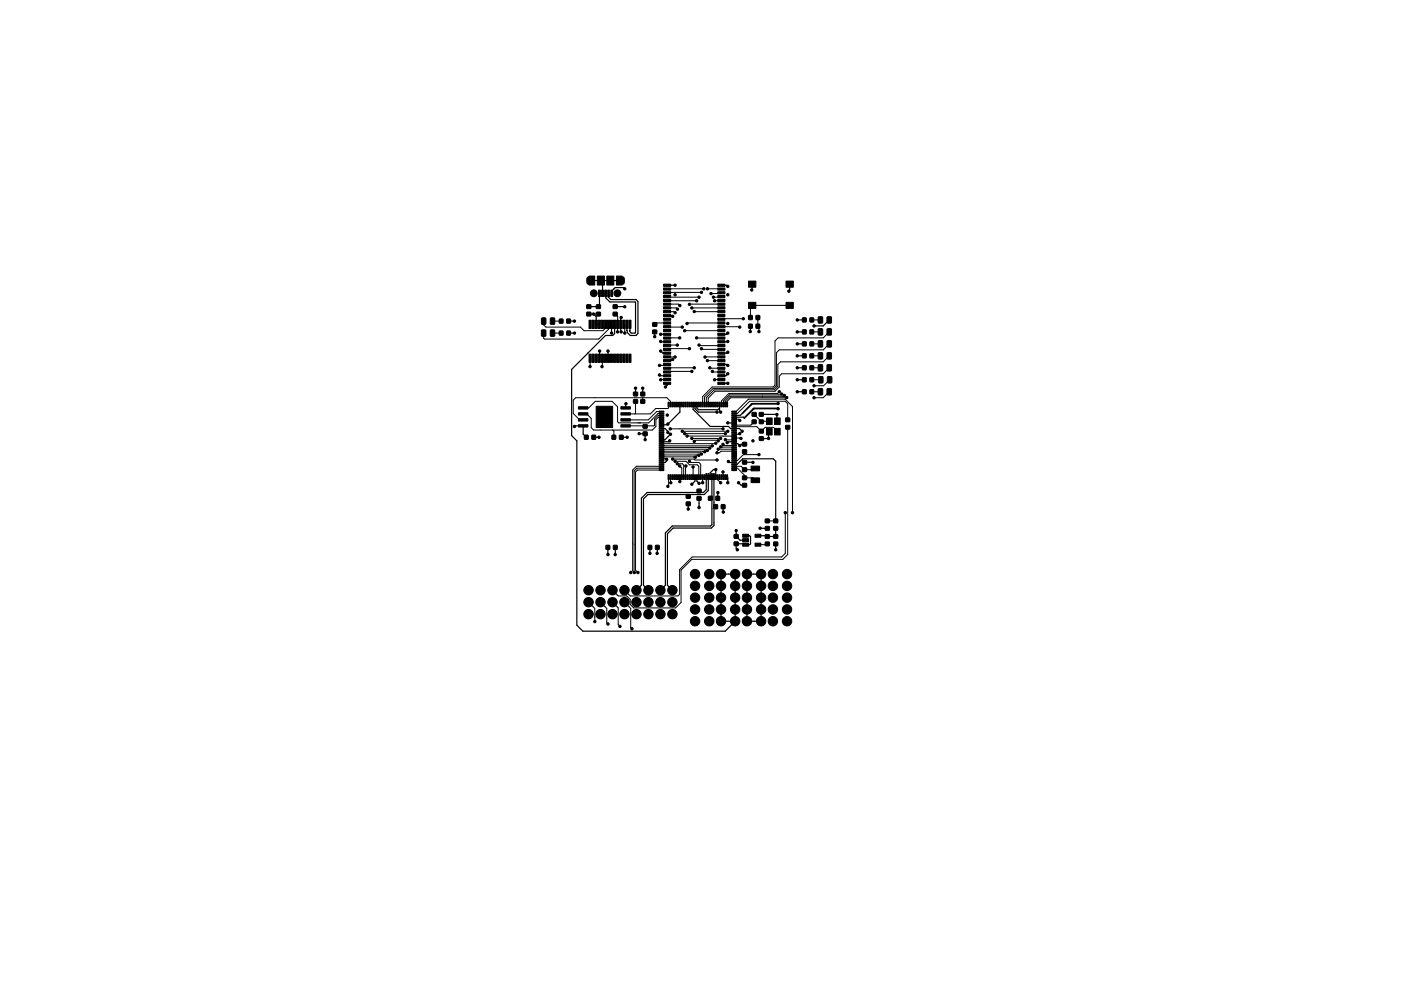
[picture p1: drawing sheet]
<svg xmlns="http://www.w3.org/2000/svg" width="297mm" height="210mm" viewBox="0 0 297 210" stroke-linecap="round" stroke-linejoin="round" font-family="sans-serif">
<g fill="#000" stroke="#000" stroke-width=".21">
<path d="M124.9 58.6h1.2v1.9h-1.2zM126.6 58.6h1.5v1.9h-1.5zM128.6 58.6h1.5v1.9h-1.5zM130.7 58.6h1.2v1.9h-1.2zM114.9 70l.8 .1-.1 1.2h-.8zM114.9 67.5h.8l-.1 1.3-.8-.1zM116.7 70l.9 .1-.1 1.2h-.8zM116.7 67.5h.9l-.1 1.3-.8-.1zM118.6 70.3h.8l-.1 .8h-.7zM118.6 67.7h.8l-.1 .9-.7-.1zM120.2 70.3h.7v.8h-.7zM120.2 67.7h.7v.9l-.7-.1z"/>
<path d="M124.4 66.3l.8-.1 .1 .8h-.9zM124.4 64.7h.8l.1 .7h-.9zM124.9 67.9h.4v1.8h-.4zM124.9 75.1h.4v1.8h-.4zM125.5 67.9h.5v1.8h-.5zM125.5 75.1h.5v1.8h-.5zM126.2 67.9h.4v1.8h-.4zM126.2 75.1h.4v1.8h-.4zM126.5 66.3l.8-.1v.8h-.8zM126.5 64.7h.8v.7h-.8zM126.8 67.9h.5v1.8h-.5zM126.8 75.1h.5v1.8h-.5z"/>
<path d="M126.9 61.6h.4v1.3h-.4zM127.5 67.9h.4v1.8h-.4zM127.5 75.1h.4v1.8h-.4zM127.5 61.6h.4v1.3h-.4zM128.1 67.9h.5v1.8h-.5zM128.1 75.1h.5v1.8h-.5zM128.2 61.6h.4v1.3h-.4zM128.8 67.9h.4v1.8h-.4zM128.8 75.1h.4v1.8h-.4zM128.8 61.6h.4v1.3h-.4zM129.4 67.9h.5v1.8h-.5zM129.4 75.1h.5v1.8h-.5z"/>
<path d="M129.5 61.6h.4v1.3h-.4zM130.1 67.9h.4v1.8h-.4zM130.1 75.1h.4v1.8h-.4zM130 66.3l.8-.1 .1 .8h-.9zM130 64.7h.8l.1 .7h-.9zM130.7 67.9h.5v1.8h-.5zM130.7 75.1h.5v1.8h-.5zM131.4 67.9h.4v1.8h-.4zM131.4 75.1h.4v1.8h-.4zM132 67.9h.5v1.8h-.5zM132 75.1h.5v1.8h-.5zM132.7 67.9h.4v1.8h-.4z"/>
<path d="M132.7 75.1h.4v1.8h-.4zM133.3 67.9h.5v1.8h-.5zM133.3 75.1h.5v1.8h-.5zM138.4 70h.8v.8h-.8zM138.4 68.5h.8v.7h-.8zM140.7 60.3h1.5v.5h-1.5zM140.7 61.1h1.5v.5h-1.5zM140.7 61.9h1.5v.5h-1.5zM140.7 62.7h1.5v.5h-1.5zM140.7 63.5h1.5v.5h-1.5zM140.7 64.3h1.5v.5h-1.5zM140.7 65.1h1.5v.5h-1.5z"/>
<path d="M140.7 65.9h1.5v.5h-1.5zM140.7 66.7h1.5v.5h-1.5zM140.7 67.5h1.5v.5h-1.5zM140.7 68.3h1.5v.5h-1.5zM140.7 69.1h1.5v.5h-1.5zM140.7 69.9h1.5v.5h-1.5zM140.7 70.7h1.5v.5h-1.5zM140.7 71.5h1.5v.5h-1.5zM140.7 72.3h1.5v.5h-1.5zM140.7 73.1h1.5v.5h-1.5zM140.7 73.9h1.5v.5h-1.5zM140.7 74.7h1.5v.5h-1.5z"/>
<path d="M140.7 75.5h1.5v.5h-1.5zM140.7 76.3h1.5v.5h-1.5zM140.7 77.1h1.5v.5h-1.5zM140.7 77.9h1.5v.5h-1.5zM140.7 78.7h1.5v.5h-1.5zM140.7 79.5h1.5v.5h-1.5zM152.2 79.5h1.5v.5h-1.5zM152.2 78.7h1.5v.5h-1.5zM152.2 77.9h1.5v.5h-1.5zM152.2 77.1h1.5v.5h-1.5zM152.2 76.3h1.5v.5h-1.5zM152.2 75.5h1.5v.5h-1.5z"/>
<path d="M152.2 74.7h1.5v.5h-1.5zM152.2 73.9h1.5v.5h-1.5zM152.2 73.1h1.5v.5h-1.5zM152.2 72.3h1.5v.5h-1.5zM152.2 71.5h1.5v.5h-1.5zM152.2 70.7h1.5v.5h-1.5zM152.2 69.9h1.5v.5h-1.5zM152.2 69.1h1.5v.5h-1.5zM152.2 68.3h1.5v.5h-1.5zM152.2 67.5h1.5v.5h-1.5zM152.2 66.7h1.5v.5h-1.5zM152.2 65.9h1.5v.5h-1.5z"/>
<path d="M152.2 65.1h1.5v.5h-1.5zM152.2 64.3h1.5v.5h-1.5zM152.2 63.5h1.5v.5h-1.5zM152.2 62.7h1.5v.5h-1.5zM152.2 61.9h1.5v.5h-1.5zM152.2 61.1h1.5v.5h-1.5zM152.2 60.3h1.5v.5h-1.5zM158.7 64.1h1.5v1.3h-1.5zM158.7 59.6h1.5v1.3h-1.5zM158.7 68.8h.8v.8h-.8zM158.7 67h.8v.8h-.8zM160.3 68.8h.8l-.1 .8h-.7z"/>
<path d="M160.3 67h.8l-.1 .8h-.7zM166.6 64.1h1.6v1.3h-1.6zM166.6 59.6h1.6v1.3h-1.6zM170.2 70h.7v.8h-.8zM170.2 75.1h.7v.8h-.8zM170.2 67.5h.7v.8h-.8zM170.2 72.5l.7 .1v.8h-.8zM170.2 77.6h.7v.9l-.8-.1zM171.7 70h.8v.8h-.8zM171.7 75.1h.8v.8h-.8zM171.7 67.5h.8v.8h-.8zM171.7 72.5l.8 .1v.8h-.8z"/>
<path d="M171.7 77.6h.8v.9l-.8-.1zM173.5 69.8h.9l-.1 1.3-.8-.1zM173.5 74.9h.9l-.1 1.3-.8-.1zM173.5 67.2l.9 .1-.1 1.2h-.8zM173.5 72.3l.9 .1-.1 1.2-.8-.1zM173.5 77.4h.9l-.1 1.3-.8-.1zM173.6 79.9l.9 .1-.1 1.2h-.8zM175.4 69.8h.9l-.1 1.3-.8-.1zM175.4 74.9h.9l-.1 1.3-.8-.1zM175.4 67.2l.9 .1-.1 1.2h-.8zM175.4 72.3l.9 .1-.1 1.2-.8-.1zM175.4 77.4h.9l-.1 1.3-.8-.1z"/>
<path d="M175.5 79.9l.8 .1v1.2h-.9zM123.9 92.4h.8v.8h-.8zM122.6 90.1h2v.5h-2zM122.6 88.8h2v.5h-2zM122.6 87.6h2v.5h-2zM122.6 86.3h2v.5h-2zM125.5 92.4h.8l-.1 .8h-.7zM126.4 86.2h3.5v4.5h-3.5zM129.8 92.4h.7v.8h-.7zM131.4 92.4h.7v.8h-.8zM131.6 86.3h2v.5h-2zM131.6 87.6h2v.5h-2z"/>
<path d="M131.6 88.8h2v.5h-2zM131.6 90.1h2v.5h-2zM134.3 84.8h.8l.1 .7-.8 .1zM134.3 83.2h.8l.1 .8h-.8zM135.9 84.8h.8v.7l-.8 .1zM135.9 83.2h.8v.8h-.8zM136.4 90.1h.8v.7h-.8zM136.4 91.7l.8-.1v.8h-.8zM139.8 99.6h1v.2h-1zM139.8 99.2h1v.2h-1zM139.8 98.8h1v.2h-1zM139.8 98.4h1v.2h-1z"/>
<path d="M139.8 98h1v.2h-1zM139.8 97.6h1v.2h-1zM139.8 97.2h1v.2h-1zM139.8 96.8h1v.2h-1zM139.8 96.4h1v.2h-1zM139.8 96h1v.2h-1zM139.8 95.6h1v.2h-1zM139.8 95.2h1v.2h-1zM139.8 94.8h1v.2h-1zM139.8 94.4h1v.2h-1zM139.8 94h1v.2h-1zM139.8 93.6h1v.2h-1z"/>
<path d="M139.8 93.2h1v.2h-1zM139.8 92.8h1v.2h-1zM139.8 92.4h1v.2h-1zM139.8 92h1v.2h-1zM139.8 91.6h1v.2h-1zM139.8 91.2h1v.2h-1zM139.8 90.8h1v.2h-1zM139.8 90.4h1v.2h-1zM139.8 90h1v.2h-1zM139.8 89.6h1v.2h-1zM139.8 89.2h1v.2h-1zM139.8 88.8h1v.2h-1z"/>
<path d="M139.8 88.4h1v.2h-1zM139.8 88h1v.2h-1zM139.8 87.6h1v.2h-1zM139.8 87.2h1v.2h-1zM141.6 85.3h.3v1h-.3zM140.7 80.3h1.5v.5h-1.5zM140.7 81.1h1.5v.5h-1.5zM142 85.3h.3v1h-.3zM142.4 85.3h.3v1h-.3zM142.8 85.3h.3v1h-.3zM143.2 85.3h.3v1h-.3zM143.6 85.3h.3v1h-.3z"/>
<path d="M144 85.3h.3v1h-.3zM144.4 85.3h.3v1h-.3zM144.8 85.3h.3v1h-.3zM145.2 85.3h.3v1h-.3zM145.6 85.3h.3v1h-.3zM146 85.3h.3v1h-.3zM146.4 85.3h.3v1h-.3zM146.8 85.3h.3v1h-.3zM147.2 85.3h.3v1h-.3zM147.6 85.3h.3v1h-.3zM148 85.3h.3v1h-.3zM148.4 85.3h.3v1h-.3z"/>
<path d="M148.8 85.3h.3v1h-.3zM149.2 85.3h.3v1h-.3zM149.6 85.3h.3v1h-.3zM150 85.3h.3v1h-.3zM150.4 85.3h.3v1h-.3zM150.8 85.3h.3v1h-.3zM151.2 85.3h.3v1h-.3zM151.6 85.3h.3v1h-.3zM152 85.3h.3v1h-.3zM152.4 85.3h.3v1h-.3zM152.8 85.3h.3v1h-.3zM153.2 85.3h.3v1h-.3z"/>
<path d="M152.2 81.1h1.5v.5h-1.5zM152.2 80.3h1.5v.5h-1.5zM153.6 85.3h.3v1h-.3zM154 85.3h.3v1h-.3zM155.2 87.2h1v.2h-1zM155.2 87.6h1v.2h-1zM155.2 88h1v.2h-1zM155.2 88.4h1v.2h-1zM155.2 88.8h1v.2h-1zM155.2 89.2h1v.2h-1zM155.2 89.6h1v.2h-1zM155.2 90h1v.2h-1z"/>
<path d="M155.2 90.4h1v.2h-1zM155.2 90.8h1v.2h-1zM155.2 91.2h1v.2h-1zM155.2 91.6h1v.2h-1zM155.2 92h1v.2h-1zM155.2 92.4h1v.2h-1zM155.2 92.8h1v.2h-1zM155.2 93.2h1v.2h-1zM155.2 93.6h1v.2h-1zM155.2 94h1v.2h-1zM155.2 94.4h1v.2h-1zM155.2 94.8h1v.2h-1z"/>
<path d="M155.2 95.2h1v.2h-1zM155.2 95.6h1v.2h-1zM155.2 96h1v.2h-1zM155.2 96.4h1v.2h-1zM155.2 96.8h1v.2h-1zM155.2 97.2h1v.2h-1zM155.2 97.6h1v.2h-1zM155.2 98h1v.2h-1zM155.2 98.4h1v.2h-1zM155.2 98.8h1v.2h-1zM155.2 99.2h1v.2h-1zM155.2 99.6h1v.2h-1z"/>
<path d="M157.5 93.9h.8v.7h-.8zM157.5 95.4h.8v.8h-.8zM157.5 99.3h.8v.7h-.8zM157.5 97.7h.8v.7l-.8 .1zM159.5 87.5h.8v.8h-.8zM159.5 89.1h.8v.7l-.8 .1zM159.2 98.9h1.8v1h-1.8zM161 89.1h.8v.7l-.8 .1zM161 87.5h.8v.8h-.8zM161 92.7h.8v.7h-.8zM161 91.1h.8v.7l-.8 .1zM162.5 90.9h1.2v1.4h-1.2z"/>
<path d="M162.5 88.7h1.2v1.4h-1.2zM164.2 88.7h1.2v1.4h-1.2zM164.2 90.9h1.2v1.4h-1.2zM166.6 90.3h.8v.7h-.8zM166.6 88.7h.8v.7l-.8 .1zM170.2 82.7h.7v.8h-.8zM170.2 80.2h.7v.8h-.8zM171.7 82.7h.8v.8h-.8zM171.7 80.2h.8v.8h-.8zM173.5 82.5h.9l-.1 1.3-.8-.1zM175.4 82.5h.9l-.1 1.3-.8-.1zM128.5 115.7h.8l-.1 .9-.7-.1z"/>
<path d="M130.1 115.7h.7v.9l-.7-.1zM137.4 115.7h.8v.9l-.8-.1zM139 115.7h.8l-.1 .9-.7-.1zM141.6 100.7h.3v1h-.3zM142 100.7h.3v1h-.3zM142.4 100.7h.3v1h-.3zM142.8 100.7h.3v1h-.3zM143.2 100.7h.3v1h-.3zM143.6 100.7h.3v1h-.3zM144 100.7h.3v1h-.3zM144.4 100.7h.3v1h-.3zM144.8 100.7h.3v1h-.3z"/>
<path d="M145.2 100.7h.3v1h-.3zM145.6 100.7h.3v1h-.3zM145.5 104.9h.8v.8h-.8zM145.5 106.5h.8v.7l-.8 .1zM146 100.7h.3v1h-.3zM146.4 100.7h.3v1h-.3zM146.8 100.7h.3v1h-.3zM147.2 100.7h.3v1h-.3zM147.6 100.7h.3v1h-.3zM148 100.7h.3v1h-.3zM147.8 103.8h.8v.7l-.8 .1zM147.8 105.4h.8v.7h-.8z"/>
<path d="M148.4 100.7h.3v1h-.3zM148.8 100.7h.3v1h-.3zM149.2 100.7h.3v1h-.3zM149.6 100.7h.3v1h-.3zM150 100.7h.3v1h-.3zM150.4 100.7h.3v1h-.3zM150.2 105.3h.8v.8h-.8zM150.8 100.7h.3v1h-.3zM151.2 100.7h.3v1h-.3zM151.6 100.7h.3v1h-.3zM151.4 107.1h.7v.8h-.7zM152 100.7h.3v1h-.3z"/>
<path d="M151.8 105.3h.8l-.1 .8h-.7zM152.4 100.7h.3v1h-.3zM152.8 100.7h.3v1h-.3zM153.2 100.7h.3v1h-.3zM152.9 107.1h.8v.8h-.8zM153.6 100.7h.3v1h-.3zM154 100.7h.3v1h-.3zM155.7 113.4h.8v.8h-.8zM155.7 115h.8v.7l-.8 .1zM157.5 115.2h1.2v.7h-1.2zM157.5 114.3h1.2v.6h-1.2zM157.5 113.3h1.2v.7h-1.2z"/>
<path d="M157.5 102.6h.8v.7h-.8zM157.5 101h.8v.7l-.8 .1zM160.1 113.3h1.2v.7h-1.2zM160.1 115.2h1.2v.7h-1.2zM159.2 101.4h1.8v1h-1.8zM162.3 111.7h.8v.8h-.8zM162.3 110.1h.8v.8h-.8zM162.3 115h.8v.8h-.8zM162.3 113.5l.8-.1v.8h-.8zM164.1 111.7h.8v.8h-.8zM164.1 110.1h.8v.8h-.8zM164.1 115h.8v.8h-.8z"/>
<path d="M164.1 113.5l.8-.1v.8h-.8z"/>
<circle cx="121.8" cy="68.1" r=".25"/>
<circle cx="121.8" cy="70.7" r=".25"/>
<circle cx="125.1" cy="77.8" r=".25"/>
<circle cx="125.8" cy="66.6" r=".25"/>
<circle cx="125.9" cy="62.2" r=".72"/>
<circle cx="127.1" cy="74.5" r=".25"/>
<circle cx="127.6" cy="77.8" r=".25"/>
<circle cx="128.9" cy="74.5" r=".25"/>
<circle cx="129.7" cy="70.7" r=".25"/>
<circle cx="130.9" cy="62.2" r=".72"/>
<circle cx="130.9" cy="70.4" r=".25"/>
<circle cx="131.7" cy="70.4" r=".25"/>
<circle cx="131.7" cy="67.4" r=".25"/>
<circle cx="132.5" cy="70.7" r=".25"/>
<circle cx="132.5" cy="65.1" r=".25"/>
<circle cx="132.5" cy="61.3" r=".25"/>
<circle cx="138.8" cy="71.4" r=".25"/>
<circle cx="139.8" cy="77.5" r=".25"/>
<circle cx="139.8" cy="79.6" r=".25"/>
<circle cx="140.1" cy="70.9" r=".25"/>
<circle cx="140.1" cy="74.5" r=".25"/>
<circle cx="140.1" cy="72.4" r=".25"/>
<circle cx="142.6" cy="67.1" r=".25"/>
<circle cx="142.6" cy="76.3" r=".25"/>
<circle cx="143.1" cy="66.4" r=".25"/>
<circle cx="143.1" cy="75.7" r=".25"/>
<circle cx="143.1" cy="62.5" r=".25"/>
<circle cx="143.1" cy="60.5" r=".25"/>
<circle cx="143.6" cy="73.2" r=".25"/>
<circle cx="143.6" cy="65.6" r=".25"/>
<circle cx="144.1" cy="71.7" r=".25"/>
<circle cx="144.1" cy="64.8" r=".25"/>
<circle cx="144.7" cy="69.4" r=".25"/>
<circle cx="145.2" cy="70.2" r=".25"/>
<circle cx="145.7" cy="68.6" r=".25"/>
<circle cx="146.2" cy="64.6" r=".25"/>
<circle cx="146.2" cy="74" r=".25"/>
<circle cx="146.7" cy="65.3" r=".25"/>
<circle cx="146.7" cy="78.8" r=".25"/>
<circle cx="147.2" cy="78" r=".25"/>
<circle cx="147.2" cy="66.1" r=".25"/>
<circle cx="147.7" cy="71.7" r=".25"/>
<circle cx="147.7" cy="63.8" r=".25"/>
<circle cx="148.2" cy="63" r=".25"/>
<circle cx="148.2" cy="73.2" r=".25"/>
<circle cx="148.7" cy="74" r=".25"/>
<circle cx="148.7" cy="62" r=".25"/>
<circle cx="149.2" cy="61.3" r=".25"/>
<circle cx="149.5" cy="75.7" r=".25"/>
<circle cx="150" cy="76.5" r=".25"/>
<circle cx="150" cy="61.3" r=".25"/>
<circle cx="150.5" cy="78" r=".25"/>
<circle cx="150.7" cy="62.3" r=".25"/>
<circle cx="151" cy="78.8" r=".25"/>
<circle cx="151.3" cy="63" r=".25"/>
<circle cx="151.5" cy="63.8" r=".25"/>
<circle cx="154.3" cy="62.5" r=".25"/>
<circle cx="154.3" cy="68.6" r=".25"/>
<circle cx="154.3" cy="72.4" r=".25"/>
<circle cx="154.3" cy="60.8" r=".25"/>
<circle cx="154.3" cy="79.3" r=".25"/>
<circle cx="154.3" cy="70.7" r=".25"/>
<circle cx="154.3" cy="74.7" r=".25"/>
<circle cx="154.3" cy="77.5" r=".25"/>
<circle cx="156.8" cy="69.4" r=".25"/>
<circle cx="157.6" cy="67.6" r=".25"/>
<circle cx="159.1" cy="70.4" r=".25"/>
<circle cx="159.4" cy="61.5" r=".25"/>
<circle cx="160.9" cy="70.4" r=".25"/>
<circle cx="167.3" cy="61.8" r=".25"/>
<circle cx="169" cy="78" r=".25"/>
<circle cx="169" cy="67.9" r=".25"/>
<circle cx="169" cy="70.4" r=".25"/>
<circle cx="169" cy="75.5" r=".25"/>
<circle cx="169" cy="73" r=".25"/>
<circle cx="172.6" cy="69.1" r=".25"/>
<circle cx="121.8" cy="90.5" r=".25"/>
<circle cx="127" cy="92.8" r=".25"/>
<circle cx="132.7" cy="85.7" r=".25"/>
<circle cx="133" cy="92.8" r=".25"/>
<circle cx="134.7" cy="82.4" r=".25"/>
<circle cx="135.5" cy="92" r=".25"/>
<circle cx="136.3" cy="82.4" r=".25"/>
<circle cx="136.8" cy="93.3" r=".25"/>
<circle cx="140.1" cy="80.6" r=".25"/>
<circle cx="141.1" cy="82.1" r=".25"/>
<circle cx="141.4" cy="97.5" r=".25"/>
<circle cx="141.5" cy="88.1" r=".25"/>
<circle cx="141.6" cy="91.8" r=".25"/>
<circle cx="141.6" cy="90" r=".25"/>
<circle cx="142" cy="93.5" r=".25"/>
<circle cx="142.1" cy="91" r=".25"/>
<circle cx="142.2" cy="92.1" r=".25"/>
<circle cx="142.6" cy="97.4" r=".25"/>
<circle cx="143.1" cy="97.9" r=".25"/>
<circle cx="143.6" cy="98.4" r=".25"/>
<circle cx="144.1" cy="98.9" r=".25"/>
<circle cx="144.7" cy="91.5" r=".25"/>
<circle cx="145.2" cy="92" r=".25"/>
<circle cx="145.4" cy="98.9" r=".25"/>
<circle cx="145.7" cy="92.5" r=".25"/>
<circle cx="146.2" cy="97.9" r=".25"/>
<circle cx="146.7" cy="93" r=".25"/>
<circle cx="146.9" cy="99.1" r=".25"/>
<circle cx="147.2" cy="93.7" r=".25"/>
<circle cx="147.4" cy="97" r=".25"/>
<circle cx="148.1" cy="96.6" r=".25"/>
<circle cx="148.7" cy="96.3" r=".25"/>
<circle cx="149.4" cy="95.8" r=".25"/>
<circle cx="150" cy="95.6" r=".25"/>
<circle cx="150.5" cy="95.1" r=".25"/>
<circle cx="151" cy="94.6" r=".25"/>
<circle cx="151.5" cy="80.6" r=".25"/>
<circle cx="151.8" cy="99.6" r=".25"/>
<circle cx="151.8" cy="94" r=".25"/>
<circle cx="152" cy="87.4" r=".25"/>
<circle cx="152" cy="97.6" r=".25"/>
<circle cx="152" cy="96.1" r=".25"/>
<circle cx="152.3" cy="95.3" r=".25"/>
<circle cx="152.3" cy="93.5" r=".25"/>
<circle cx="152.8" cy="94.8" r=".25"/>
<circle cx="152.8" cy="87.4" r=".25"/>
<circle cx="152.8" cy="93" r=".25"/>
<circle cx="153.3" cy="94.3" r=".25"/>
<circle cx="153.3" cy="91" r=".25"/>
<circle cx="153.8" cy="93.3" r=".25"/>
<circle cx="153.8" cy="92" r=".25"/>
<circle cx="154.2" cy="93.9" r=".25"/>
<circle cx="154.3" cy="89.7" r=".25"/>
<circle cx="154.3" cy="81.3" r=".25"/>
<circle cx="154.3" cy="91.5" r=".25"/>
<circle cx="154.4" cy="97.9" r=".25"/>
<circle cx="156.8" cy="89.2" r=".25"/>
<circle cx="156.8" cy="92" r=".25"/>
<circle cx="156.8" cy="94.5" r=".25"/>
<circle cx="157.1" cy="93" r=".25"/>
<circle cx="157.4" cy="91.5" r=".25"/>
<circle cx="159.6" cy="98.1" r=".25"/>
<circle cx="159.6" cy="93.5" r=".25"/>
<circle cx="160.9" cy="96.5" r=".25"/>
<circle cx="162.9" cy="93" r=".25"/>
<circle cx="164.7" cy="87.9" r=".25"/>
<circle cx="165" cy="86.7" r=".25"/>
<circle cx="165" cy="85.6" r=".25"/>
<circle cx="165.2" cy="83.1" r=".25"/>
<circle cx="165.7" cy="83.6" r=".25"/>
<circle cx="166.3" cy="83.9" r=".25"/>
<circle cx="166.8" cy="84.3" r=".25"/>
<circle cx="169" cy="80.6" r=".25"/>
<circle cx="169" cy="83.1" r=".25"/>
<circle cx="172.6" cy="84.4" r=".25"/>
<circle cx="172.6" cy="81.8" r=".25"/>
<circle cx="128.9" cy="117.7" r=".25"/>
<circle cx="130.4" cy="117.7" r=".25"/>
<circle cx="137.8" cy="117.4" r=".25"/>
<circle cx="139.3" cy="117.4" r=".25"/>
<circle cx="141.6" cy="103.2" r=".25"/>
<circle cx="142.2" cy="102.4" r=".25"/>
<circle cx="144.1" cy="102.2" r=".25"/>
<circle cx="145.9" cy="108" r=".25"/>
<circle cx="146.7" cy="102.7" r=".25"/>
<circle cx="148.2" cy="102.5" r=".25"/>
<circle cx="148.2" cy="107.7" r=".25"/>
<circle cx="149" cy="102.4" r=".25"/>
<circle cx="152.2" cy="104.5" r=".25"/>
<circle cx="152.8" cy="102.4" r=".25"/>
<circle cx="153.3" cy="100.1" r=".25"/>
<circle cx="153.4" cy="108.6" r=".25"/>
<circle cx="154.3" cy="102.4" r=".25"/>
<circle cx="156.1" cy="112.6" r=".25"/>
<circle cx="156.3" cy="116.6" r=".25"/>
<circle cx="156.6" cy="102.4" r=".25"/>
<circle cx="161.2" cy="112.1" r=".25"/>
<circle cx="164.5" cy="116.6" r=".25"/>
<circle cx="166.5" cy="108.8" r=".25"/>
<circle cx="168" cy="108.8" r=".25"/>
<circle cx="124.8" cy="130.3" r="1"/>
<circle cx="124.8" cy="127.8" r="1"/>
<circle cx="124.8" cy="125.2" r="1"/>
<circle cx="126.1" cy="131.9" r=".25"/>
<circle cx="127.3" cy="125.2" r="1"/>
<circle cx="127.3" cy="127.8" r="1"/>
<circle cx="127.3" cy="130.3" r="1"/>
<circle cx="128.9" cy="132.4" r=".25"/>
<circle cx="129.9" cy="125.2" r="1"/>
<circle cx="129.9" cy="127.8" r="1"/>
<circle cx="129.9" cy="130.3" r="1"/>
<circle cx="131.4" cy="132.9" r=".25"/>
<circle cx="132.4" cy="127.8" r="1"/>
<circle cx="132.4" cy="125.2" r="1"/>
<circle cx="132.4" cy="130.3" r="1"/>
<circle cx="133.7" cy="121.5" r=".25"/>
<circle cx="134" cy="133.4" r=".25"/>
<circle cx="134.5" cy="121.5" r=".25"/>
<circle cx="134.9" cy="127.8" r="1"/>
<circle cx="134.9" cy="125.2" r="1"/>
<circle cx="134.9" cy="130.3" r="1"/>
<circle cx="135.3" cy="121.5" r=".25"/>
<circle cx="137.5" cy="125.2" r="1"/>
<circle cx="137.5" cy="127.8" r="1"/>
<circle cx="137.5" cy="130.3" r="1"/>
<circle cx="140" cy="130.3" r="1"/>
<circle cx="140" cy="125.2" r="1"/>
<circle cx="140" cy="127.8" r="1"/>
<circle cx="142.6" cy="125.2" r="1"/>
<circle cx="142.6" cy="130.3" r="1"/>
<circle cx="142.6" cy="127.8" r="1"/>
<circle cx="147.4" cy="131.8" r="1"/>
<circle cx="147.4" cy="126.8" r="1"/>
<circle cx="147.4" cy="121.8" r="1"/>
<circle cx="147.4" cy="129.3" r="1"/>
<circle cx="147.4" cy="124.3" r="1"/>
<circle cx="150.4" cy="131.8" r="1"/>
<circle cx="150.4" cy="126.8" r="1"/>
<circle cx="150.4" cy="121.8" r="1"/>
<circle cx="150.4" cy="129.3" r="1"/>
<circle cx="150.4" cy="124.3" r="1"/>
<circle cx="152.9" cy="121.8" r="1"/>
<circle cx="152.9" cy="126.8" r="1"/>
<circle cx="152.9" cy="131.8" r="1"/>
<circle cx="152.9" cy="129.3" r="1"/>
<circle cx="152.9" cy="124.3" r="1"/>
<circle cx="155.9" cy="121.8" r="1"/>
<circle cx="155.9" cy="131.8" r="1"/>
<circle cx="155.9" cy="126.8" r="1"/>
<circle cx="155.9" cy="129.3" r="1"/>
<circle cx="155.9" cy="124.3" r="1"/>
<circle cx="158.4" cy="131.8" r="1"/>
<circle cx="158.4" cy="121.8" r="1"/>
<circle cx="158.4" cy="126.8" r="1"/>
<circle cx="158.4" cy="129.3" r="1"/>
<circle cx="158.4" cy="124.3" r="1"/>
<circle cx="161.4" cy="121.8" r="1"/>
<circle cx="161.4" cy="131.8" r="1"/>
<circle cx="161.4" cy="126.8" r="1"/>
<circle cx="161.4" cy="129.3" r="1"/>
<circle cx="161.4" cy="124.3" r="1"/>
<circle cx="163.9" cy="131.8" r="1"/>
<circle cx="163.9" cy="121.8" r="1"/>
<circle cx="163.9" cy="126.8" r="1"/>
<circle cx="163.9" cy="129.3" r="1"/>
<circle cx="163.9" cy="124.3" r="1"/>
<circle cx="166.9" cy="126.8" r="1"/>
<circle cx="166.9" cy="131.8" r="1"/>
<circle cx="166.9" cy="121.8" r="1"/>
<circle cx="166.9" cy="129.3" r="1"/>
<circle cx="166.9" cy="124.3" r="1"/>
</g>
<path d="M124.9 59.2v.7M131.9 59.2v.7" fill="none" stroke="#000" stroke-width="1.2"/>
<g fill="none" stroke="#000" stroke-width=".25">
<path d="M124.9 59.5h7M127.4 59.5l.3 .4v2.3M120.5 68.1h1.3M120.5 70.7h1.3M124.6 74.9l-3.4 3.5v14l1.1 1.1v39.1l1.3 1.3h30.2l2.1-2.1M124.6 74.9h.1M124.8 66.6h2.1M125.8 66.6l.6 .6v1.6h.7M127.1 62.2v2.6l-.2 .3h-2.1M127.1 74.5v1.5M128.4 62.2l.1 1 .8 .9 5.4 .1-.1 6.5h-.8l-.3-.4 .1-1.5M128.9 74.5l.1 1.5"/>
<path d="M129 62.2v.8l.5 .6h5.4l.4 .4v6.8l-.4 .4h-1.3l-.6-.7-.1-1.7M129.7 70.7h.1M129.7 68.8v1.9M130.2 61.2h.1M130.3 68.8v2l-.4 .4h-1.5l-3.8 3.7M130.4 65.1h2.1M131.7 67.4v3M132.5 61.3l-.3-.3h-1.8l-.7 .8v.4M139.8 79.6l.2 .1h1.4M140.1 70.9h1.3M140.1 74.5l.4 .4h.9M140.1 72.4l1.3 .1"/>
<path d="M141.4 77.3l-.2 .2h-1.4M143.1 60.5h-1.7M152.9 77.3h1.2l.2 .2M152.9 60.5h1.2l.2 .3M154.3 70.7l-.2 .2h-1.2M154.3 74.7l-.2 .2h-1.2M154.3 79.3l-.4 .4h-1M154.3 72.4l-1.4 .1M159.1 69.2v1.2M159.5 60.3l-.1 1.2M167.4 60.3v1.3l-.1 .2M169 67.9h1.5"/>
<path d="M169 78h1.5M169 75.5h1.5M169 73h1.5M169 70.4h1.5M175.8 67.9l-1.3 1.2h-1.9M121.8 90.5l.1-.1h1.7v1.7l.7 .7M125.9 92.8h1.1M131.7 92.8h1.3M132.7 85.7l-.1 .8M134.7 82.4v1.2M135.5 92h.1M135.5 92h1.3v1.3"/>
<path d="M136.3 82.4v1.2M140.3 90.9h.7l.6 .6v.3M140.3 97.3h.9l.2 .2v.3l-.4 .3h-.7M140.3 89.7v.8M141.4 81.3v.5l-.3 .3M142 93.5l-.2 .2h-1.5M142.2 92.1l-1.2 1.2h-.7M144.2 85.8v1.6l-2.8 2.7h-1.1M147 85.8v1.1l3.6 3.6h3.9l.4 .4h1.9l.6 .6M147.4 85.8v.9l.7 .7h3.9M147.8 85.8v.8l.3 .3h4.1l.4-.3M151.8 99.6v1.6"/>
<path d="M151.8 99.6h.1M151.8 99.6h-.5l-.7 .7v.9M152.6 85.8v1.4l.2 .2M152.9 81.3h1.4M154.3 89.7h.1M154.3 89.7h1.4M154.4 97.9l.3 .2h1M155.7 94.1h.7l.4 .4 .4-.3h.7M155.7 98.5h.6l1.2-1.2h6.5l.5 .5v12.7M155.7 93.7h-1.3l-.2 .2M155.7 88.5h1.9l.2 .2M156 88.5h.1"/>
<path d="M157.4 87.7l-.4 .4h-1.3M157.9 98.1h1.7M161.4 93h1.5M161.4 87.9h3.3l.1 1.5M162.9 93h.1M163.1 91.7h-.2v1.3M169 80.6h1.5M169 83.1h1.5M128.9 116.4v1.2M130.5 116.4v1.2M137.8 116.1v1.3M139.4 116.1l-.1 1.3"/>
<path d="M144.2 101.2l-.1 1M145.9 106.9v1.1M147.4 101.2v.9l-.7 .6M147.8 101.2v.9l.4 .4M148.2 105.7v2M149.4 101.2h-.4v1.2M149.8 100.5l-.1 3.4-.6 .6h-11.9l-1.2 1.2v18.5l-1.1 1M149.8 100.5h-.1M150.2 100.5v3.6l-.9 .8h-11.9l-1 1v18.3l1.1 1M150.2 100.5h.1M151 100.5h-.1M151 100.5l-.1 10.8-.2 .3h-8.2l-1.4 1.5v11.1l-1.1 1"/>
<path d="M151.4 101.2v-.7v11l-.6 .5h-8.1l-1.2 1.2v11l1.1 1M152.2 104.5v1.2M153.3 107.5l.1 1.1M154.2 101.2l.1 .2v1M156.1 112.6v1.2l.8 .8h1.2M156.6 102.4l.5 .6h.8M157.9 113.8l.2-.1h.8l.2 .2v1.5l-.2 .2h-.8l-.2-.2h-1.8v1l.2 .2M161.2 112.1h1.5M164.5 112.1v1.7l-3.8-.1M164.5 115.4v1.2M152.9 121.8h3v10h-3zM158.4 121.8h3v10h-3z"/>
</g>
<g fill="none" stroke="#000" stroke-width=".21">
<path d="M115.3 68.1v.8l.4 .5h7.4l.7 .8h4l.6-.6v-.8M117.1 68.1h1.9M117.1 70.7h1.9M125.1 76v1.8M125.1 77.8h.1M127.7 76l-.1 1.8M129 68.8v1.1l-2.1 2h-11.5l-.1-.1v-1.1l.1 .1M130.4 66.6l.6 .6-.1 3.2M132.3 68.8l.2 .2v1.7M138.8 70.4v1M141.4 68.5h-2.3l-.3 .3M141.4 69.3l3.3 .1"/>
<path d="M141.4 65.3h2l.2 .3M141.4 66.1h1.5l.2 .3M141.4 66.9h1l.2 .2M141.4 64.5h2.4l.3 .3M141.4 75.7h1.7M141.4 63.7l6.3 .1M141.4 62.9l.2 .1h6.6M142.6 76.3l-.2 .2h-1M143.6 73.2h-2l-.2 .1M144.1 71.7h-2.7M146.2 74h-4.6l-.2 .1M146.7 78.8h-5.1l-.2 .1"/>
<path d="M147.2 78l-5.8 .1M147.2 66.1h5.7M147.7 71.7h5.2M148.2 73.2l.1 .1h4.6M148.7 74l.2 .1h4M148.7 62l-7.3 .1M149.2 61.3h-7.8M150 76.5h2.9M150 61.3h2.9M150.5 78l2.4 .1M151 78.8l.2 .1h1.7M152.9 68.5h-7.1l-.1 .1"/>
<path d="M152.9 70.1l-7.7 .1M152.9 65.3h-6.2M152.9 64.5l-6.7 .1M152.9 75.7h-3.4M152.9 63.7l-1.4 .1M152.9 62.9l-.1 .1h-1.5M152.9 62.1l-.1 .2h-2.1M153 69.4l-.1-.1 3.9 .1M157.6 67.6l-4.7 .1M160.7 67.4v1.8l.2 .2v1M167.4 64.8h-7.9l-.4 .4v2.2M172.1 78h1.8"/>
<path d="M172.1 67.9h1.8M172.1 70.4h1.8M172.1 75.5h1.8M172.1 73h1.8M175.8 75.5l-1.3 1.3h-9l-.6 .5v4.7l-.7 .7h-12.8l-1.6 1.7v1.4M175.8 78l-1.3 1.3h-8.8l-.5 .5v2.3l-.9 .9h-12.7l-1.4 1.5v1.3M175.8 73l-1.3 1.2h-9.3l-.6 .6v7l-.5 .6h-12.9l-1.8 1.9v1.5M175.8 70.4l-1.3 1.3h-9.5l-.7 .6v9.4l-.4 .4h-12.9l-2 2v1.7M123.6 86.5h1.2l1.4-1.4h3.6l1.1 1.2v3.2l.3 .2h6.3l2-2h.8M123.6 87.8h.8l.9 1v1.9l.6 .5h12.4l.8-.7v-1.5l.5-.5h.7M129.9 91.2l.2 .3v1.3M134.7 85.2v2.5l-.1 .1"/>
<path d="M136.3 84.4v.8M136.7 90.4l.1 .1M138.3 88.9v.1M140.3 99.3h-5.3l-.6 .6 .1 21.6M140.3 99.7h-5.1l-.5 .4v20.9l.6 .5M140.3 98.9h-5.4l-.8 .8v21.4l-.4 .4M140.3 87.3h-1.1l-1.7 1.8h-4.9M140.3 88.1h-.8l-.7 .8v1.3l-.2 .2h-6M140.3 94.5l10.7 .1M140.3 95.3h9.4l.3 .3M140.3 96.1h8.2l.2 .2M140.3 95.7h8.6l.5 .1"/>
<path d="M140.3 96.9l7.1 .1M140.3 96.5l7.8 .1M140.3 94.9h10.1l.1 .2M141.4 80.5l-1.3 .1M141.8 85.8v.7l-.2 .2h-2.6l-1.1 1.1h-5.3M142.2 85.8v-.6l-.8-.8h-19.4l-.5 .5v2.8l1.4 1.4h.7M142.4 91h10.9M142.6 97.4l9.4 .2M143.1 97.9h2.3l.8 .7h1.6l.4 .3v2.3M143.6 98.4h1.1l.3 .3v2.5M144.1 98.9l.5 .4v1.9M144.7 91.5h9.6"/>
<path d="M145.2 92h8.6M145.4 98.9v2.3M145.7 92.5l10 .1M146.2 97.9l.2 .2h1.8l.4 .4v2.7M146.7 93h6.1M146.9 99.1l.1 2.1M151.8 94l-11.5 .1M152.3 93.5l-.2-.1h-4.7l-.2 .3M152.3 95.3h3.4M152.8 94.8l2.9 .1M152.9 80.5l-1.4 .1M153.3 94.3l.2 .2h2.2"/>
<path d="M153.4 85.8h.1M153.8 93.3h1.9M155.7 90.5h4.8l.9 1 .8-.8h1.8l.8 .9M155.7 99.3h.6l1.6 1.5v.6h1.7l.5 .5M155.7 98.9h1.4l.8 .8h2l.2-.3M155.7 87.3h.3l2.7-2.6h7.8l1.5 1.5v22.6M155.7 87.7h.6l2.6-2.6h7.6l.5 .6v3.4M155.7 88.9h.9l.2 .3M155.7 92.9l1.4 .1M155.7 95.7h-2.8l-.4 .4h-.5M156.8 92l-.1 .1h-1M157.9 95.8v.7"/>
<path d="M157.9 96.5h.1M159.9 89.5l-.7 .7-3.5-.1M159.9 87.9l1.5 1.6 1.7-.1-.1-.2M160.9 96.5h-3.3l-1.3 1.2h-.6M160.9 96.5h.1M165.2 83.1l-.3 .4h-10.4l-1.5 1.6v.7M165.7 83.6l-.1 .2h-10.9l-1.3 1.2v.8M166.3 83.9l-.2 .2h-11.3l-1 1v.7M166.8 84.3l-11.9 .1-.7 .8v.6M167 90.6v27.1l-1 1h-19.3l-2.3 2.3v6.8l-1.2 1.2h-8.8l-.8-.8v-1l-.7-.8h-1.8l-1.2-1.2M172.1 80.6h1.9M172.1 83.1h1.8"/>
<path d="M175.8 83.1l-1.3 1.3h-1.9M175.9 80.6l-1.3 1.2h-2M141.8 101.2v1.8l-.2 .2M142.2 101.2v1.2M146.4 104.9l-.5 .4M147 101.2h-.1M148.2 104.2l.5 .3M150.9 105.3l-.3 .4M151.4 107l.3 .5M152.2 101.2v.6l.6 .6M153.3 100.1l.1 1.1M162.7 115.4l-.2 .2h-1.8"/>
<path d="M162.7 110.5h1.8M166.5 108.8v8.6l-.8 .8h-18.9l-2.7 2.6v5.3l-.4 .3h-10.1l-1.2-1.2M124.8 127.8l1.3 1.3v2.8M126.1 130.9h.1M127.3 127.8l1.3 1.3v3l.3 .3M129.9 127.8l1.2 1.2v3.5l.3 .4M132.4 127.8l1.3 1.3v4l.3 .3"/>
</g>
<path d="M159.3 85.8h.1M159.7 86.8h.1M165 86.7h-5.2l-2 2M165 85.6l-5.6 .1-2 2" fill="none" stroke="#000" stroke-width=".38"/>
</svg>
